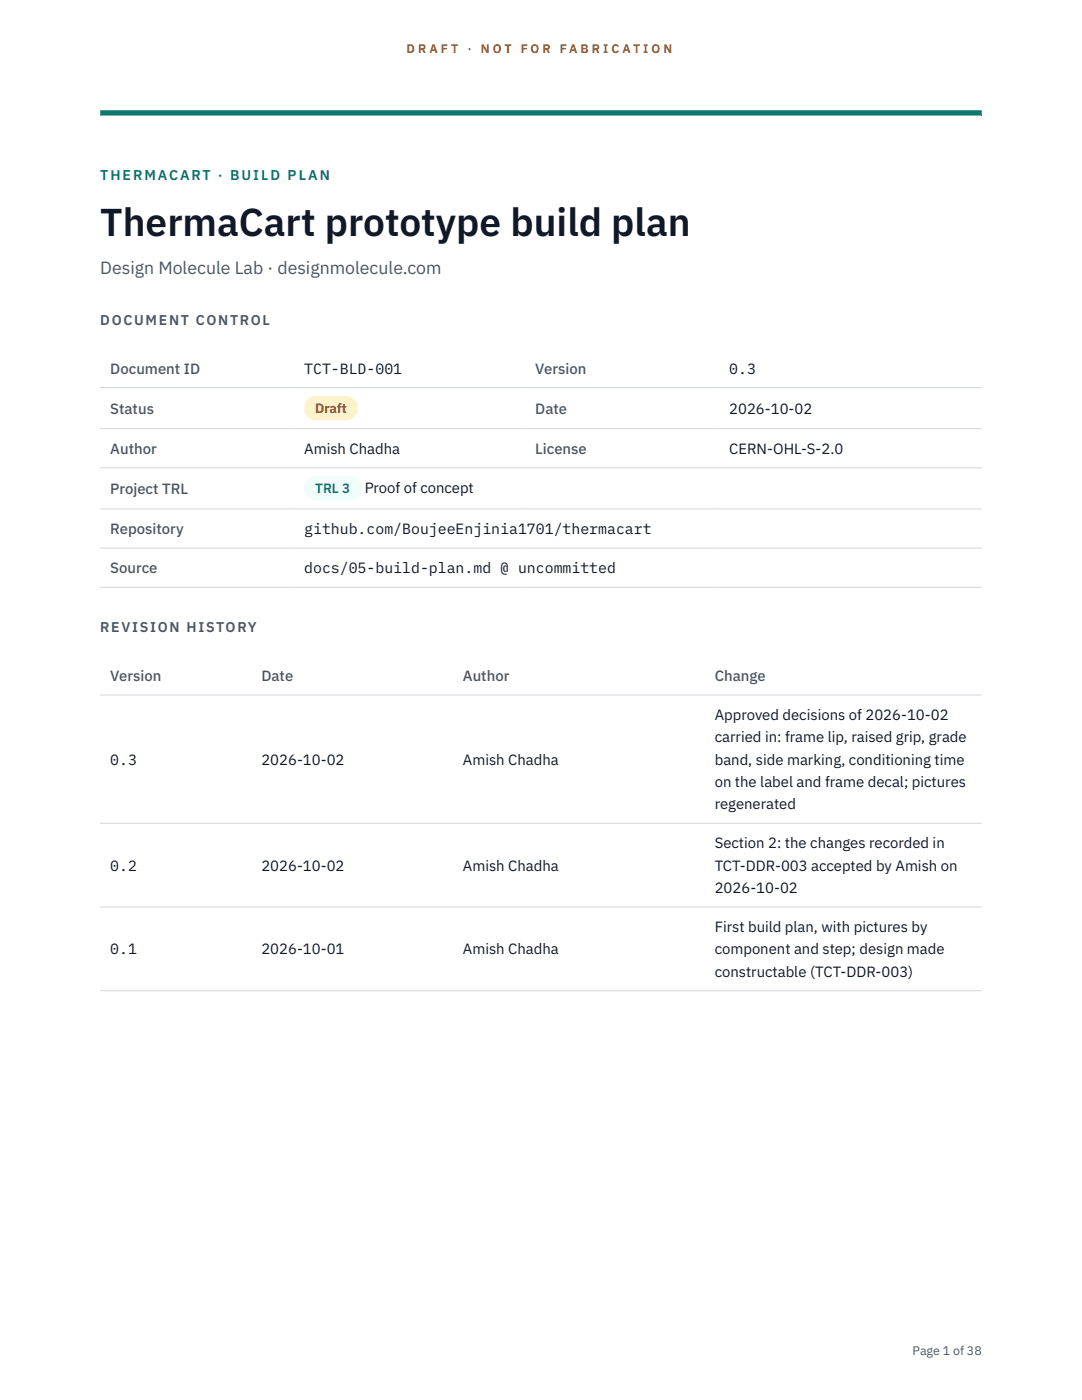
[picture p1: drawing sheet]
<svg xmlns="http://www.w3.org/2000/svg" width="216mm" height="279mm" viewBox="0 0 216 279" stroke-linecap="round" stroke-linejoin="round" font-family="sans-serif">
<defs><g id="words">
<text font-size="7.8" fill="#111827" x="20" y="47.1">ThermaCart prototype build plan</text>
<text font-size="3.5" fill="#4b5563" x="20" y="54.6">Design Molecule Lab · designmolecule.com</text>
<g font-size="3" fill="#4b5563">
<text x="22" y="74.5">Document ID</text>
<text x="106.8" y="74.5">Version</text>
<text x="22" y="82.6">Status</text>
<text x="106.8" y="82.6">Date</text>
<text x="22" y="90.6">Author</text>
<text x="106.8" y="90.6">License</text>
<text x="22" y="98.6">Project TRL</text>
<text x="22" y="106.6">Repository</text>
<text x="22" y="114.4">Source</text>
<text x="22" y="135.9">Version</text>
<text x="52.2" y="135.9">Date</text>
<text x="92.4" y="135.9">Author</text>
<text x="142.6" y="135.9">Change</text>
</g>
<g font-size="3" fill="#111827">
<text x="60.7" y="74.5">TCT-BLD-001</text>
<text x="145.5" y="74.5">0.3</text>
<text x="145.5" y="82.6">2026-10-02</text>
<text x="60.7" y="90.6">Amish Chadha</text>
<text x="145.5" y="90.6">CERN-OHL-S-2.0</text>
<text x="72.8" y="98.5">Proof of concept</text>
<text x="60.7" y="106.6">github.com/BoujeeEnjinia1701/thermacart</text>
<text x="60.7" y="114.4">docs/05-build-plan.md @ uncommitted</text>
<text x="142.6" y="143.7">Approved decisions of 2026-10-02</text>
<text x="142.6" y="148.2">carried in: frame lip, raised grip, grade</text>
<text x="22" y="152.6">0.3</text>
<text x="52.2" y="152.6">2026-10-02</text>
<text x="92.4" y="152.6">Amish Chadha</text>
<text x="142.6" y="152.6">band, side marking, conditioning time</text>
<text x="142.6" y="157.1">on the label and frame decal; pictures</text>
<text x="142.6" y="161.5">regenerated</text>
<text x="22" y="173.8">0.2</text>
<text x="52.2" y="173.8">2026-10-02</text>
<text x="92.4" y="173.8">Amish Chadha</text>
<text x="142.6" y="169.3">Section 2: the changes recorded in</text>
<text x="142.6" y="173.8">TCT-DDR-003 accepted by Amish on</text>
<text x="142.6" y="178.2">2026-10-02</text>
<text x="22" y="190.5">0.1</text>
<text x="52.2" y="190.5">2026-10-01</text>
<text x="92.4" y="190.5">Amish Chadha</text>
<text x="142.6" y="186">First build plan, with pictures by</text>
<text x="142.6" y="190.5">component and step; design made</text>
<text x="142.6" y="194.9">constructable (TCT-DDR-003)</text>
</g>
<text font-size="2.8" fill="#0f766e" x="20" y="36">THERMACART · BUILD PLAN</text>
<g font-size="2.8" fill="#4b5563">
<text x="20" y="64.8">DOCUMENT CONTROL</text>
<text x="20" y="126.2">REVISION HISTORY</text>
</g>
<text font-size="2.7" fill="#92400e" x="62.9" y="82.5">Draft</text>
<text font-size="2.7" fill="#0f766e" x="62.9" y="98.5">TRL 3</text>
<g font-size="2.5" fill="#b45309">
<text x="81.1" y="10.5">D R A F T</text>
<text x="93.3" y="10.5">·</text>
<text x="95.9" y="10.5">N O T</text>
<text x="103.9" y="10.5">F O R</text>
<text x="111.7" y="10.5">F A B R I C A T I O N</text>
</g>
<text font-size="2.5" fill="#4b5563" x="182.1" y="270.3">Page 1 of 38</text>
</g></defs>
<path d="M20 23.1h175.9zM20 22h175.9v1.1h-175.9z" fill-rule="evenodd" fill="#0f766e"/>
<path d="M20 77.3h175.9M20 85.5h175.9M20 93.4h175.9M20 101.6h175.9M20 109.4h175.9M20 117.2h175.9M20 138.7h175.9M20 164.3h175.9M20 181h175.9M20 197.7h175.9" fill="none" stroke="#d1d5db" stroke-width=".2"/>
<path d="M60.7 79h10.7v4.9h-10.7z" fill="#fef3c7"/>
<path d="M60.7 95.1h11.4v4.8h-11.4z" fill="#f0fdfa"/>
<use href="#words"/>
</svg>
